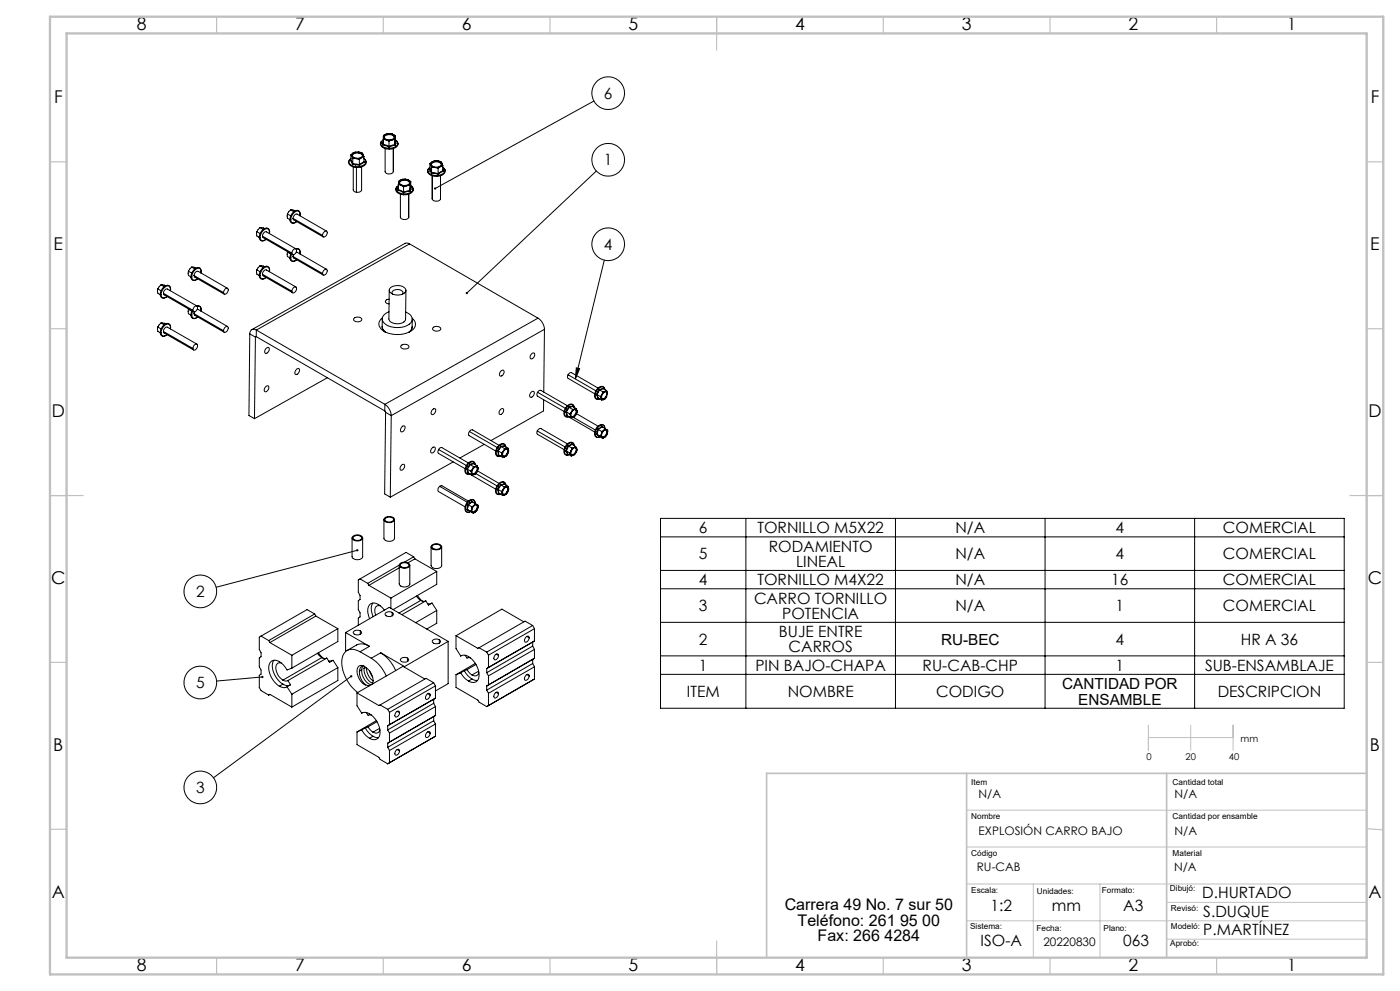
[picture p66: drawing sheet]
<svg xmlns="http://www.w3.org/2000/svg" width="420mm" height="297mm" viewBox="0 0 420 297" stroke-linecap="round" stroke-linejoin="round" font-family="sans-serif">
<defs><g id="words">
<g font-size="5.3">
<text x="41" y="9">8</text>
<text x="88.5" y="9">7</text>
<text x="138.5" y="9">6</text>
<text x="188.5" y="9">5</text>
<text x="238.5" y="9">4</text>
<text x="288.5" y="9">3</text>
<text x="338.5" y="9">2</text>
<text x="386" y="9">1</text>
<text x="16.2" y="30.8">F</text>
<text x="411.2" y="30.8">F</text>
<text x="16.1" y="75">E</text>
<text x="411.1" y="75">E</text>
<text x="15.5" y="125">D</text>
<text x="410.5" y="125">D</text>
<text x="15.4" y="175">C</text>
<text x="410.4" y="175">C</text>
<text x="16" y="225">B</text>
<text x="411" y="225">B</text>
<text x="15.5" y="269.3">A</text>
<text x="410.5" y="269.3">A</text>
<text x="41" y="291">8</text>
<text x="88.5" y="291">7</text>
<text x="138.5" y="291">6</text>
<text x="188.5" y="291">5</text>
<text x="238.5" y="291">4</text>
<text x="288.5" y="291">3</text>
<text x="338.5" y="291">2</text>
<text x="386" y="291">1</text>
</g>
<g font-size="4.8">
<text x="235.4" y="272.9">Carrera 49 No. 7 sur 50</text>
<text x="239.3" y="277.4">Teléfono: 261 95 00</text>
<text x="245.3" y="281.9">Fax: 266 4284</text>
</g>
<g font-size="4.7">
<text x="181.2" y="29.6">6</text>
<text x="181.2" y="49.6">1</text>
<text x="181.2" y="74.9">4</text>
<text x="209.7" y="159.8">6</text>
<text x="227.2" y="159.8">TORNILLO M5X22</text>
<text x="286.6" y="159.8">N/A</text>
<text x="334.7" y="159.8">4</text>
<text x="366.9" y="159.8">COMERCIAL</text>
<text x="209.7" y="167.6">5</text>
<text x="230.6" y="165.3">RODAMIENTO</text>
<text x="286.6" y="167.6">N/A</text>
<text x="334.7" y="167.6">4</text>
<text x="366.9" y="167.6">COMERCIAL</text>
<text x="238.8" y="169.8">LINEAL</text>
<text x="58.8" y="178.9">2</text>
<text x="209.7" y="175.4">4</text>
<text x="227.2" y="175.4">TORNILLO M4X22</text>
<text x="286.6" y="175.4">N/A</text>
<text x="333.4" y="175.4">16</text>
<text x="366.9" y="175.4">COMERCIAL</text>
<text x="209.7" y="183.2">3</text>
<text x="226.2" y="180.9">CARRO TORNILLO</text>
<text x="234.7" y="185.4">POTENCIA</text>
<text x="286.6" y="183.2">N/A</text>
<text x="334.7" y="183.2">1</text>
<text x="366.9" y="183.2">COMERCIAL</text>
<text x="233.7" y="190.9">BUJE ENTRE</text>
<text x="209.7" y="193.2">2</text>
<text x="236.6" y="195.5">CARROS</text>
<text x="334.7" y="193.2">4</text>
<text x="372.2" y="193.2">HR A 36</text>
<text x="209.7" y="201">1</text>
<text x="226.6" y="201">PIN BAJO-CHAPA</text>
<text x="276.8" y="201">RU-CAB-CHP</text>
<text x="334.7" y="201">1</text>
<text x="361.5" y="201">SUB-ENSAMBLAJE</text>
<text x="58.8" y="206.2">5</text>
<text x="206.1" y="208.9">ITEM</text>
<text x="236.3" y="208.9">NOMBRE</text>
<text x="280.8" y="208.9">CODIGO</text>
<text x="365.3" y="208.9">DESCRIPCION</text>
<text x="58.8" y="237.7">3</text>
<text x="360.7" y="269.2">D.HURTADO</text>
<text x="297.2" y="272.9">1:2</text>
<text x="315.6" y="272.9">mm</text>
<text x="337" y="272.9">A3</text>
<text x="361" y="274.8">S.DUQUE</text>
<text x="361" y="280.2">P.MARTÍNEZ</text>
<text x="294.2" y="283.5">ISO-A</text>
<text x="337" y="283.5">063</text>
</g>
<g font-size="4.6">
<text x="282.3" y="193.2">RU-BEC</text>
<text x="318.6" y="206.6">CANTIDAD POR</text>
<text x="323.5" y="211.2">ENSAMBLE</text>
</g>
<g font-size="3.5">
<text x="293.6" y="239.2">N/A</text>
<text x="352.4" y="239.2">N/A</text>
<text x="293.6" y="250.2">EXPLOSIÓN CARRO BAJO</text>
<text x="352.4" y="250.2">N/A</text>
<text x="293.1" y="261.2">RU-CAB</text>
<text x="352.2" y="261.1">N/A</text>
<text x="313" y="283.5">20220830</text>
</g>
<g font-size="2.8">
<text x="343.9" y="227.8">0</text>
<text x="355.7" y="227.8">20</text>
<text x="368.7" y="227.8">40</text>
<text x="372.2" y="222.3">mm</text>
</g>
<g font-size="2.5">
<text x="291.4" y="235.1">Item</text>
<text x="351.8" y="235.1">Cantidad total</text>
<text x="291.4" y="245.5">Nombre</text>
<text x="351.8" y="245.5">Cantidad por ensamble</text>
<text x="291.4" y="256.5">Código</text>
<text x="351.8" y="256.5">Material</text>
<text x="291.4" y="267.7">Escala:</text>
<text x="311" y="267.8">Unidades:</text>
<text x="330.6" y="267.7">Formato:</text>
<text x="351" y="267">Dibujó:</text>
<text x="351.3" y="272.9">Revisó:</text>
<text x="291" y="278.4">Sistema:</text>
<text x="311" y="279">Fecha:</text>
<text x="331.1" y="279">Plano:</text>
<text x="351.3" y="278.4">Modeló:</text>
<text x="351.1" y="283.5">Aprobó:</text>
</g>
</g></defs>
<g fill="none" stroke="#000" stroke-width=".3">
<path d="M178.2 30.3l-47.7 26.2M105.1 48.1l.7 1.1M105.2 48l-.1 .1M105.3 48l.5 1.1M105.3 48l-.2 .1M105.3 46.4l.3 .4M105.3 46.4v1.6M105.6 46.8l.6 .6 .6 .1M105.6 46.8l.2 .7M105.8 49.2l1 .1M105.8 46.2a1.81 1.81 0 0 1 3 .4 1.76 1.76 0 0 1-3.1-.1zM105.8 49.1l2 .3"/>
<path d="M105.8 49.1v.1M105.8 47.5h1M105.8 47.5v1.6M105.9 45.9a.73 .73 0 0 0-.3 .9M105.9 45.9l-.6 .5M106 50v7l.3 .4 .6 .2M106.6 49.9a2.54 2.54 0 0 0 3.1-1.5l-.5-.8a1.24 1.24 0 0 1 .7 1.2 1.24 1.24 0 0 1-1.1 1.1l-.9 .3h-1.3M106.6 49.9l-.9-.3a1.14 1.14 0 0 1-1-.9 1.14 1.14 0 0 1 .6-1.2 1.31 1.31 0 0 0-.7 1.5 1.31 1.31 0 0 0 1.3 1l.7 .2M106.6 49.9v.3M106.6 45.6l-.7 .3M106.8 49.3l-.2 .6M106.8 49.3l1 .3"/>
<path d="M106.8 47.5l1 .3M106.9 50.2v7.4M107.6 45.9l.7 .2 .5 .5M107.6 45.9l-1.3 .1-.6 .6M107.6 45.7v.2M107.6 45.6l.7 .1 .6 .6M107.6 45.6h-1.1l-.6 .3M107.6 45.6l1 .2 .3 .5M107.8 49.4v.2M107.8 47.8v1.6M108.5 47.2l-.6 .3h-1.1M108.5 50v6.9l-.2 .4-.6 .3h-.8"/>
<path d="M108.5 47.2l-.7 .6M108.9 46.3a.69 .69 0 0 1-.4 .9M108.9 46.3l.3 .7M109.2 48.5l-1.4 .9M109.2 48.5l.1 .1M109.2 47l-.7 .2M109.2 47v1.5M109.2 48.4l.1 .2M109.3 48.6l-1.5 1M114.1 43a2.81 2.81 0 0 0 3.8 1.6l1.1-.6 .4-.9M114.2 42.9a2.45 2.45 0 0 0 3.3 1.5l1.3-.5 .5-.9M114.2 42.9l-.1 .1"/>
<path d="M114.4 42.4l-.3 .6M114.4 42.4l-.2 .5M114.9 43.4l1.8 .7M114.9 42.7l-.7 .2M114.9 42.7v.7M114.9 42.2v.5M115 43.3l1.7 .6M115 43.3l-.1 .1M115 41.9l-.6 .5M115 41.7l.9 .2M115 41.7v1.6M115 41l.2 .5 .7 .4"/>
<path d="M115 41v.7M115.3 41.1a1.86 1.86 0 0 1 3 0M115.3 41v.1M115.5 40.5a1.9 1.9 0 0 1 2.8 .6 1.76 1.76 0 0 1-3-.1zM115.5 44.5v6.9a1.42 1.42 0 0 0 2.5 0v-6.9M115.9 41.9h1.7M115.9 41.9l.8 .4M116 40.1l-.7 .4-.3 .5M116 40.1l1.7 .1M116 40.1l-1 .5v.4M116 40.1l.8-.1 .9 .2M116.7 43.9v.2"/>
<path d="M116.7 42.3v1.6M117.6 41.9l-.9 .4M117.7 40.2l.6 .4 .2 .5M117.7 40.2l.8 .4v2.8M118.5 43.4l-1.8 .5M118.5 43.4l.1 .1M118.5 41.1l-.2 .5-.7 .3M118.5 42.2v1.2M118.5 42.2l.2 .1M118.5 41.9l.6 .5 .2 .6M118.5 41.1v.7l-.9 .1M118.6 43.5l-1.9 .6"/>
<path d="M118.6 42.8v.7M118.6 42.8l.7 .2M118.7 42.3l-.1 .5M118.7 56.5a2.06 2.06 0 0 0 2.5 1.9 2.65 2.65 0 0 0 2.8-1.4M118.8 42l.6 1.1M118.9 56.4a1.98 1.98 0 0 0 2.3 1.7l2-.4 .7-.8M118.9 56.4l-.2 .1M119 56.1l-.3 .4M119.3 43l.1 .1M119.4 57l1.6 .7M119.5 56.8l1.6 .8M119.5 56.8l-.1 .2"/>
<path d="M119.5 55.7l-.6 .7M119.5 55.3l.8 .2M119.5 55.3v1.5M119.5 56.3l-.6 .1M119.5 56.5l-.1 .5M119.6 54.6l.1 .5 .6 .4M119.6 54.6l-.1 .7M119.8 54.6a1.9 1.9 0 0 1 3.1 0v.3M119.8 54.6a1.72 1.72 0 0 0 3.1 .3M119.8 54.8a1.85 1.85 0 0 1 3.1 0M119.8 54.6v.2M120.1 58.2v6.9a1.48 1.48 0 0 0 2.5 .1"/>
<path d="M120.3 55.5l1.7 .2M120.3 55.5l.8 .5M120.7 53.8l-.7 .3-.4 .5M120.7 53.8l1.7 .1M120.7 53.8l-.9 .3-.2 .5M120.7 53.8l1-.1 .7 .2M121.1 57.6l-.1 .1M121.1 56v1.6M122 55.7l-.9 .3M122.4 53.9l.5 .3 .2 .7M122.4 53.9l.8 .5M122.6 58.2v7"/>
<path d="M122.9 57.1l-1.8 .5M122.9 57.1l.1 .2M122.9 55.6v1.5M122.9 55.6l-.9 .1M123 57.3l-2 .4M123.1 54.9l-.2 .3-.9 .5M123.1 54.9l-.2 .7M123.2 56.6l-.2 .7M123.2 56.6l.7 .3M123.2 56l-.3 1.1M123.2 56l.2 .1M123.2 55.7l.6 .5 .1 .7"/>
<path d="M123.2 54.4l-.1 .5M123.2 54.4v1.6M123.3 56l.1 .1M123.4 56.1l-.2 .5M123.5 55.8l.5 .7v.5M123.9 56.9l.1 .1M128.4 51.5v.2M128.6 50.5l-.3 .7 .1 .5M128.8 50.7l.3 .5M129 50.6l.5 1.1M129 50.6l-.2 .1M129 50.2l-.6 .7v.6"/>
<path d="M129 49l.2 .5M129 49v1.6M129.1 51.2l-.7 .3M129.1 51.2l.3 .7M129.2 49.5l.5 .4 .8 .3M129.2 49.5l.3 .7M129.4 51.9l2 .3M129.5 51.7l1.9 .3M129.5 51.7l-.1 .2M129.5 50.2h1M129.5 50.2v1.5M129.6 48.7a1.85 1.85 0 0 1 2.8 .5 1.77 1.77 0 0 1-3 0z"/>
<path d="M129.6 52.7l.1 7.1M129.7 48.5a.72 .72 0 0 0-.5 1M129.7 48.5l-.7 .5M129.7 52.7v7.1M130.5 50.2l.9 .2M131.4 48.2l-1.2 .1-.5 .2M131.4 48.2l.9 .4 .3 .4M131.4 48.2l.9 .3 .3 .5M131.4 48.2h-1l-.7 .3M131.4 52v.2M131.4 50.4v1.6M132.2 49.9l-.8 .3h-.9"/>
<path d="M132.2 52.7v6.9a1.46 1.46 0 0 1-2.5 .2M132.2 49.9l-.8 .5M132.4 49.2a1.9 1.9 0 0 0-3 .1M132.4 49v.2M132.4 49.2v.1M132.6 49v.5l-.4 .4M132.6 49l.3 .6M132.9 51.2l-1.5 .8M132.9 51.2l.1 .1M132.9 49.6l-.7 .3M132.9 49.6v1.6M132.9 51l.1 .3"/>
<path d="M132.9 50.7l.4 .1M133 51.3l-1.6 .9M133.3 50.8l-.4-.6 .6 .6M133.3 50.8a1.67 1.67 0 0 1-2 1.8l-2-.3-.9-.8M133.3 50.8h.2M133.5 50.8a1.85 1.85 0 0 1-2.4 2 2.76 2.76 0 0 1-2.7-1.1M178.9 51.3l-38.8 36.5M77 69.4l1 .6M77 69.4v1.3l.8 .5M77.8 71.1a1.07 1.07 0 0 0 .7 1.1 1.07 1.07 0 0 0 1.3-.5 .94 .94 0 0 1-1.1 .5 .94 .94 0 0 1-.7-1M77.8 71.1l.2 .1M78 79.7l-1 1.2"/>
<path d="M78 79.7l1 .5M78 79.7l1.3 .2M78 68.2l-1 1.2M78 68.2l1 .6M78 68.2l1.3 .3M78.7 70.8l.4-1 .7-.4 8.9 5.1a.95 .95 0 0 1 1 .2 .95 .95 0 0 1 .4 .9M78.7 70.8l.2 .4 8.9 5.1M78.7 70.8l8.9 5M79.8 79.8a2.72 2.72 0 0 0-2 2.7M79.8 68.4a2.88 2.88 0 0 0-2 2.7M79.9 79.8l.7 .3 .3 .8M79.9 68.3l.7 .3 .3 .9"/>
<path d="M80.8 69.5a.97 .97 0 0 0-.7-1 .97 .97 0 0 0-1.1 .6l-.6 .8-.4 1.3M80.8 69.5v.5M80.9 69.5l-.1 .5M80.9 69.5h-.1M86.2 64.1l1 .6M86.2 64.1v1.3l.8 .5M86.2 75.6l1 .5M86.2 75.6v1.3l.8 .4M86.3 75.5l-.1 .1M87 65.8a1.09 1.09 0 0 0 .7 1.1 1.09 1.09 0 0 0 1.3-.5M87 77.2a1.09 1.09 0 0 0 .7 1.2 1.09 1.09 0 0 0 1.3-.5M87 65.8h.2"/>
<path d="M87 77.2l.2 .1M87.2 62.9l-1 1.2M87.2 62.9l.9 .6M87.2 62.9l1.3 .3M87.2 65.8a.93 .93 0 0 0 .7 1 .93 .93 0 0 0 1.1-.4M87.2 77.3a.92 .92 0 0 0 .7 1 .92 .92 0 0 0 1.1-.5M87.3 76l-.3 1.2M87.5 76.2l-.3 1.1M87.9 65.4l.4-.9 .8-.3 8.9 5.1M87.9 65.4l.2 .5 8.9 5.1M87.9 76.9l.2 .4 8.9 5.1M87.9 74.9l.7-.4a1.02 1.02 0 0 1 .2 1.2 1.02 1.02 0 0 1-1.1 .6l-.1-.7z"/>
<path d="M87.9 65.4l8.9 5.2M87.9 76.9l8.9 5.1M88.1 76.3l-.2 .6M88.9 75.6l9.1 5.1M88.9 74.7h.2a.8 .8 0 0 1 .9 1M90 64.2a.99 .99 0 0 0-.7-1 .99 .99 0 0 0-1.2 .6l-.7 1.2-.2 .8M90.1 64.2a1.12 1.12 0 0 0-.9-1.2 1.12 1.12 0 0 0-1.3 .7l-.8 1.2-.1 .9M90.1 64.2l-.1 .5v-.5M90.1 75.6l-.1 .5v-.4M90.1 64.2h-.1M90.1 75.6l-.1 .1M97.1 69.6l.7-.4a1.07 1.07 0 0 1 .2 1.2 1.07 1.07 0 0 1-1.1 .6l-.1-.8z"/>
<path d="M122.6 65.1v.1M122.9 73.1l-.8-.3-.6 .2-46 25.8M122.9 73.1l-46 25.8M122.9 73.1l38.5 22.3M181.3 78l-8.7 35.6M47.3 86.6l1 .6M47.3 86.6v1.3l.8 .4M47.3 98l1 .6M47.3 98v1.3l.8 .4M48.1 88.2a1.09 1.09 0 0 0 .7 1.2 1.09 1.09 0 0 0 1.3-.5 .96 .96 0 0 1-1.1 .4 .96 .96 0 0 1-.7-1M48.1 99.7a1.09 1.09 0 0 0 .7 1.1 1.09 1.09 0 0 0 1.3-.5 .96 .96 0 0 1-1.1 .4 .96 .96 0 0 1-.7-1M48.1 88.2h.1"/>
<path d="M48.1 88.2l.2 .1M48.1 99.7h.2M48.3 85.4l-1 1.2M48.3 85.4l.9 .5M48.3 85.4l1.3 .3M48.3 96.8l-1 1.2M48.3 96.8l.9 .5M48.3 96.8l1.3 .3M49 87.9l.4-.9 .7-.4 9 5.1M49 87.9l.2 .4 8.9 5.1M49 99.3l.4-.9 .7-.4 9 5.1M49 99.3l.2 .5 8.9 5.1"/>
<path d="M49 87.9l8.9 5.1M49 99.3l8.9 5.1M50.1 85.5a2.82 2.82 0 0 0-2 2.7M50.1 96.9a2.88 2.88 0 0 0-2 2.8M50.2 85.5l.7 .3 .3 .8M50.2 96.9l.7 .3 .3 .9M51.1 86.7a.97 .97 0 0 0-.7-1.1 .97 .97 0 0 0-1.2 .7l-.5 .7-.4 1.3M51.1 98.1a.97 .97 0 0 0-.7-1 .97 .97 0 0 0-1.2 .6l-.5 .8-.4 1.2M51.1 86.7v.4M51.1 98.1v.4M51.2 86.6l-.1 .5M51.2 98.1l-.1 .5"/>
<path d="M51.2 86.6l-.1 .1M51.2 98.1h-.1M56.5 92.7l1 .6M56.5 92.7v1.3l.8 .4M56.5 81.3l1 .5M56.5 81.3v1.2l.8 .5M56.6 92.6l-.1 .1M57.3 94.4a1.07 1.07 0 0 0 .7 1.1 1.07 1.07 0 0 0 1.3-.5M57.3 82.9a1.07 1.07 0 0 0 .7 1.2 1.07 1.07 0 0 0 1.3-.5M57.3 94.3v.1M57.3 94.4h.2M57.3 82.9l.2 .1"/>
<path d="M57.5 80l-1 1.3M57.5 80l1 .6M57.5 80l1.3 .4M57.5 94.4a.92 .92 0 0 0 .7 1 .92 .92 0 0 0 1.1-.4M57.5 83a.93 .93 0 0 0 .7 1 .93 .93 0 0 0 1.1-.5M57.6 93.2l-.3 1.1M57.8 93.3l-.3 1.1M58.2 92.1l.7-.4a1.02 1.02 0 0 1 .2 1.2 1.02 1.02 0 0 1-1.1 .5l-.1-.4zM58.2 94l.2 .5 8.9 5.1M58.2 82.6l.4-.9 .8-.4 8.9 5.1M58.2 82.6l.2 .4 8.9 5.2M58.2 94l8.9 5.1"/>
<path d="M58.2 82.6l8.9 5.1M58.3 93.5l-.1 .5M59 91.7a.95 .95 0 0 1 1 .1 .95 .95 0 0 1 .4 .9M59.2 92.7l9.1 5.2M59.2 91.9l.2-.1a.8 .8 0 0 1 .9 1M59.3 80.2l.8 .3 .3 .8M59.3 80.2a2.88 2.88 0 0 0-2 2.7M60.3 81.4a.99 .99 0 0 0-.7-1.1 .99 .99 0 0 0-1.2 .7l-.7 1.2-.2 .8M60.4 92.7l-.1 .5v-.4M60.4 81.3l-.1 .5v-.4M60.4 92.7l-.1 .1M60.4 81.3l-.1 .1"/>
<path d="M67.6 98l.3-.1a.43 .43 0 0 1 .6 .4 .94 .94 0 0 1-.4 1 .94 .94 0 0 1-1 .1v-.6zM67.6 86.5l.5-.1a1.06 1.06 0 0 1 .2 1.1 1.06 1.06 0 0 1-1.1 .6l-.1-.7zM76.9 98.9a1.23 1.23 0 0 0-1.4-.1 1.23 1.23 0 0 0-.6 1.3M76.9 98.9l38.6 22.3M76.9 98.9v2M77 80.9l1 .6M77 80.9v1.3l.8 .4M77.8 82.5a1.07 1.07 0 0 0 .7 1.2 1.07 1.07 0 0 0 1.3-.6 .94 .94 0 0 1-1.1 .5 .94 .94 0 0 1-.7-1M77.8 82.5h.1M77.8 82.5l.2 .1M78.7 82.2l.4-.9 .7-.4 9 5.1M78.7 82.2l.2 .4 8.9 5.1"/>
<path d="M78.7 82.2l8.9 5.1M80.8 81a.97 .97 0 0 0-.7-1 .97 .97 0 0 0-1.1 .5l-.6 .8-.4 1.3M80.8 81v.4M80.9 80.9l-.1 .5M80.9 80.9l-.1 .1M87.9 86.4l.7-.4a1.02 1.02 0 0 1 .2 1.2 1.02 1.02 0 0 1-1.1 .5l-.1-.7zM97.1 81.1l.5-.4a.43 .43 0 0 1 .6 .5 .94 .94 0 0 1-.4 1 .94 .94 0 0 1-1 0zM106.2 95.4a1.54 1.54 0 0 1 2.3 .4 1.49 1.49 0 0 1-2.4 0zM114.7 95.6v2.7l.9 1.2M114.7 95.2a2.27 2.27 0 0 0-1 2.3 2.27 2.27 0 0 0 1.6 1.8 7.8 7.8 0 0 0 9-1l.3-1.4-.3-.8-.7-.7M116.7 93.4a2.05 2.05 0 0 0-1.8 1.5 2.05 2.05 0 0 0 .6 2.2 6.3 6.3 0 0 0 7.9-.7 2.15 2.15 0 0 0-1.7-2.9M116.7 89.7a.71 .71 0 0 0-1 .3 .71 .71 0 0 0 .5 1l.5 .1"/>
<path d="M116.8 87l-.1 8.6a2.9 2.9 0 0 0 4.1 1.1l.7-.5 .2-.6 .1-8.6M117.1 86.3a3.5 3.5 0 0 1 4.6 .4 1.82 1.82 0 0 1-2.2 1.7 2.27 2.27 0 0 1-2.7-1.5zM117.8 88.2a.94 .94 0 0 1 .1-1.2 .94 .94 0 0 1 1.1-.2 1.25 1.25 0 0 1 1.8 1.2l-.1 .2M123.6 98l-.2 .8-.7 .8 .7-.8zM123.7 95.7l-.1 2.3M129.9 98.2a1.54 1.54 0 0 1 2.4 .4 1.53 1.53 0 0 1-2.5 0zM161.4 95.4a4.3 4.3 0 0 1 1.9 3.3M161.4 95.4l-45.9 25.8M163.3 98.7l-45.9 25.9M163.3 98.7l-.2 18.8M58.2 103.5l.7-.4a1.02 1.02 0 0 1 .2 1.2 1.02 1.02 0 0 1-1.1 .5l-.1-.4zM74.9 100.1l1.7 .9"/>
<path d="M74.9 100.1l-.2 24.4 1.6 1M76.6 101l-.3 24.5M76.9 100.9l-.3 .1M76.9 100.9l38.5 22.3M79.7 115.9l.5-.3a1.01 1.01 0 0 1 .4 1.1 1.01 1.01 0 0 1-.9 .7l-.4-.4v-.6zM79.9 104.4l.6-.3a1.11 1.11 0 0 1 .1 1.2 1.11 1.11 0 0 1-1 .6l-.2-.6zM88.9 110.7l.5-.2a.94 .94 0 0 1 .5 .9 .94 .94 0 0 1-.8 .8l-.4 .1-.3-.4zM98.2 113.2l-21.9 12.3M120.3 103.6a1.54 1.54 0 0 1 2.4 .3 1.49 1.49 0 0 1-2.5 .1zM150.3 111.2l.5-.3a.99 .99 0 0 1 .4 1.1 .99 .99 0 0 1-.9 .7l-.5-.3zM159.3 117.5l.5-.2a.99 .99 0 0 1 .5 1.1 .99 .99 0 0 1-1 .7l-.4-.4zM159.5 106l.5-.2a.98 .98 0 0 1 .4 1.1 .98 .98 0 0 1-.9 .7l-.4-.2-.1-.5z"/>
<path d="M161.3 117.6l-.2 .6 .2 .5 7.9 4.6M161.3 117.6l.4-.5 .6-.1 7.9 4.6M161.3 117.6l8.3 4.8M163.1 119.8v3.4l-15.8 8.8M170.4 112.3l.5-.5 .5-.1 8 4.6M170.4 112.3l-.1 .6 .1 .5 8 4.6M170.4 112.3l8.4 4.8M172.9 110.2l1 .3-1.3 3.1zM178.8 117.2a1.63 1.63 0 0 1 2.5-1l.1 .6a.99 .99 0 0 0-.8-.9 .99 .99 0 0 0-1.1 .6l-.6 .8M178.8 117.2a1.58 1.58 0 0 0 .5 2.5l.5-.2a.95 .95 0 0 1-1.1-.2 .95 .95 0 0 1-.1-1.1l.3-.9M178.8 117.2l.1 .1M178.9 118.2l.4 1.1"/>
<path d="M178.9 118.2h.2M178.9 117.3l.5 .2M179.1 118.2l.3 1.1M179.1 118.2l1 .6M179.4 117.5l-.5 .7M179.4 119.3h-.1M179.4 119.3l1.1 .6M179.7 116.7l.1 .1M179.7 116.7l-.3 .8M179.8 116.8l-.7 1.4M179.8 116.8l1.1 .6M180.1 118.8l.3 .6"/>
<path d="M180.4 119.4l.3 .4h.4M180.4 119.4l.1 .5M180.6 118.2l-.2 1.2M180.6 118.2l-.5 .6M180.9 117.9a.68 .68 0 0 1 1-.4 .68 .68 0 0 1 .2 1l-.3 .7a.69 .69 0 0 1-1 .4 .69 .69 0 0 1-.2-1zM180.9 116.4l-1.2 .3M180.9 116.4v.1M180.9 117.4l-.3 .8M180.9 116.5l-1.1 .3M180.9 116.5l1.1 .6M181.1 119.8l-.6 .1M181.5 117.3l-.9 .9"/>
<path d="M181.5 117.3l-.6 .1M181.6 119.6l-.5 .2M181.8 118.8l-.4 .5-.7 .3M181.8 118.8h.1M181.9 117.5l.1 .6-.2 .7M182 117.1l.2 .6-.2-.4h-.5M182 117.1l-.5 .2M182 118.9l-.9 .9M115.4 123.2l.3 .4M115.5 121.2a4.3 4.3 0 0 1 1.9 3.4M115.5 121.2l-.1 2M115.7 123.6l1.7 1"/>
<path d="M115.7 123.6l-.3 24.4 1.7 1M117.4 124.6l-.3 24.4M120.5 139.4l.5-.3a.98 .98 0 0 1 .4 1.1 .98 .98 0 0 1-1 .7l-.3-.1-.1-.5zM120.6 127.9l.5-.3a.94 .94 0 0 1 .4 1 .94 .94 0 0 1-.7 .8h-.4l-.3-.3zM129.7 134.2a.5 .5 0 0 1 .6-.2 .5 .5 0 0 1 .3 .6l-.5 .9-.7 .2-.2-.6zM129.8 122.7l.5-.3a1.01 1.01 0 0 1 .4 1.1 1.01 1.01 0 0 1-.9 .8l-.5-.4zM131.6 134.7l-.2 .6 .2 .6 7.9 4.6M131.6 134.7l.4-.5h.6l7.9 4.5M131.6 134.7l8.3 4.8M136 138.4l-18.9 10.6M139.9 139.5a1.64 1.64 0 0 0 .4 2.6l.7-.1M139.9 139.5l.2 .1"/>
<path d="M140.1 139.6a1.44 1.44 0 0 0 .4 2.5l.4-.1M140.1 139.6l.4 .3M140.5 139.9l-.4 .7M140.8 129.3l-.3 .9 .3 .4 7.9 4.6M140.8 129.3l.5-.4 .4-.1 8 4.7M140.8 129.3l8.4 4.8M140.9 139.1l.1 .1M140.9 139.1l-.4 .8M141 139.2l-.8 1.4M141 139.2l1.1 .6M142.1 138.8l-1.2 .3M142.1 138.8v.2"/>
<path d="M142.1 139.8l-.4 .8M142.1 139l-1.1 .2M142.1 139l1.1 .6M142.5 139.2a.96 .96 0 0 0-.8-.9 .96 .96 0 0 0-1 .6l-.6 .7M142.6 139.2a1.1 1.1 0 0 0-.9-1 1.1 1.1 0 0 0-1.3 .6l-.5 .7M142.7 139.8l-1 .8M142.7 139.8h.4l.3 .4M142.7 139.8h-.6M142.9 139.9l.3 .4-.3 1M143.2 139.6l-.5 .2M143.2 139.6l.2 .6M145.3 133.2l-7.3 4.1"/>
<path d="M149.2 134a1.85 1.85 0 0 0 .2 2.8l.8-.1a1.04 1.04 0 0 1-1.3-.4 1.04 1.04 0 0 1 .1-1.3l.4-.9M149.2 134a1.37 1.37 0 0 1 1.1-1 1.37 1.37 0 0 1 1.4 .6v.3a1.03 1.03 0 0 0-.9-.9 1.03 1.03 0 0 0-1.1 .8l-.3 .3M149.2 134l.2 .1M149.3 135.1l.2 1.2M149.3 135.1h.1M149.4 135.1l.2 1.2M149.4 135.1l1.1 .6M149.4 134.1l.4 .3M149.5 136.3h.1M149.6 136.3l1 .6M149.8 134.4l-.5 .7M150.2 122.7l.2-.2a.4 .4 0 0 1 .4-.1 .4 .4 0 0 1 .3 .4 1.08 1.08 0 0 1-1.3 1.3v-.8z"/>
<path d="M150.2 133.7l.1 .1M150.2 133.7l-.4 .7M150.3 133.8l-.9 1.3M150.3 133.8l1.1 .6M150.5 135.7l.1 .7M150.6 136.4l.3 .5h.3M150.6 136.4v.5M150.6 136.9h.6M151 135.1l-.4 1.3M151 135.1l-.5 .6M151.3 134.9l.6-.3a.97 .97 0 0 1 .6 .9 .97 .97 0 0 1-.6 1 .69 .69 0 0 1-1 .1 .69 .69 0 0 1 0-1.1zM151.3 133.7l-1 .1"/>
<path d="M151.3 133.6l-1.1 .1M151.3 133.6v.1M151.3 133.7l1.1 .6M151.4 134.4l-.4 .7M151.4 134.4h.6M152 134.4l-1 .7M152 134.4l.4 .1 .2 .5M152 136.1l-.5 .5-.5 .1M152 136.1l.2 .1M152.2 134.6l.1 .5-.3 1M152.2 136.2l-1 .7M152.2 136.2l-.5 .6-.5 .1"/>
<path d="M152.4 134.3l-.4 .1M152.4 134.3l.2 .7M152.6 135l-.4 1.2M152.6 135v.5M161.2 129.1l.7-.7h.4l7.9 4.6M161.2 129.1l-.2 .6 .3 .5 7.9 4.6M161.2 129.1l8.3 4.8M169.4 134.1a1.86 1.86 0 0 1 2.6-1.3l.2 .7v-.3a1.07 1.07 0 0 0-1.1-.6 1.07 1.07 0 0 0-.9 .8l-.5 .8M169.4 134.1a1.43 1.43 0 0 0 .9 2.3l.4-.1h-.3a.89 .89 0 0 1-.9-.3 .89 .89 0 0 1-.1-.9l.3-.9M169.4 134.1l.3 .1M169.6 122.3a1.67 1.67 0 0 0 .4 2.7l.7-.2M169.6 122.3a1.53 1.53 0 0 1 2.5-.7l.1 .5a.96 .96 0 0 0-.8-.9 .96 .96 0 0 0-1 .5l-.6 .8"/>
<path d="M169.6 122.3l.2 .2M169.7 134.2l.4 .2M169.7 135.1l.5 1M169.7 135.1h.2M169.8 123.4l.2 1.2M169.8 123.4h.1M169.8 122.5a1.45 1.45 0 0 0 .4 2.5l.4-.2M169.8 122.5l.5 .2M169.9 135.1l.4 1M169.9 135.1l1 .6M169.9 123.4l.3 1.2M169.9 123.4l1.1 .7"/>
<path d="M170.1 134.4l-.4 .7M170.2 124.6h-.2M170.2 124.6l1 .6M170.2 136.1h.1M170.3 122.7l-.5 .7M170.3 136l-.1 .1M170.3 136.1l1.1 .6M170.4 133.6l.1 .1M170.4 133.6l-.3 .8M170.5 124.9l7.9 4.6M170.5 133.7l-.6 1.4M170.5 133.7l1.1 .6"/>
<path d="M170.6 122l.1 .1M170.6 122l-.3 .7M170.7 122.1l-.8 1.3M170.7 122.1l1.1 .6M170.9 135.7l.3 .5M171 124.1l.2 .6M171.2 124.7l.1 .3 .5 .1M171.2 124.7v.5M171.2 136.2l.4 .3h.4M171.2 136.2l.2 .5M171.3 135.1l-.1 1.1M171.3 135.1l-.4 .6"/>
<path d="M171.4 123.4l-.2 1.3M171.4 123.4l-.4 .7M171.6 133.1l-1.2 .5M171.6 133.1v.1M171.6 134.3l-.3 .8M171.6 133.1l.1 .1M171.6 133.2l-1.1 .5M171.6 134.8l.8-.6a1 1 0 0 1 .6 .9 1 1 0 0 1-.6 1l-.3 .2a.52 .52 0 0 1-.6 0 .52 .52 0 0 1-.2-.5zM171.6 133.2l1.1 .6M171.8 123.2a.67 .67 0 0 1 1-.4 .67 .67 0 0 1 .1 1.1l-.4 .6a.68 .68 0 0 1-1 .4 .68 .68 0 0 1-.1-1.1zM171.8 121.8l-1.1 .3M171.8 121.7l-1.2 .3"/>
<path d="M171.8 121.7v.1M171.8 122.7l-.4 .7M171.8 121.8l1.1 .6M171.8 125.1l-.6 .1M171.9 125.1l6.7 3.8M172 136.5l-.6 .2M172.2 134.1l-.9 1M172.2 134.1l.4-.1 .4 .3M172.2 134.1l-.6 .2M172.4 122.6l-1 .8M172.4 122.6l.4 .1 .3 .3M172.4 122.6l-.6 .1"/>
<path d="M172.5 136.2l-.5 .3M172.6 124.1l-.8 .7h-.4M172.6 124.1l.1 .1M172.6 134.2l.3 .5-.2 .7M172.6 122.8l.2 .7-.2 .6M172.7 135.4l-.7 .8-.6 .1M172.7 133.8l-.5 .3M172.7 135.4l.1 .1M172.7 133.8l.3 .5M172.8 124.3l-1 .8M172.8 124.3l-.5 .6-.5 .2M172.9 122.4l-.5 .2"/>
<path d="M172.9 122.4l.2 .6M172.9 135.5l-.9 1M172.9 124l6.5 3.7M173 134.3l-.1 1.2M173.1 123l-.3 1.3M173.1 134.7l-.2 .8M178.5 129.3a2.44 2.44 0 0 1 2.4-2l.4 .4 .1 .7a.94 .94 0 0 0-.6-1 .94 .94 0 0 0-1.1 .4l-1.1 1.6M178.5 129.3a1.11 1.11 0 0 0 0 1.4 1.11 1.11 0 0 0 1.5 .2 1.01 1.01 0 0 1-1.3-.2 1.01 1.01 0 0 1-.1-1.3M178.5 129.3l.1 .1M178.6 129.4h.6M178.9 130.2l.8 .6M178.9 130.2h.2"/>
<path d="M179.1 130.2l.7 .6M179.1 130.2l1 .6M179.2 129.4l-.3 .8M179.4 128.7h.1M179.4 128.7l-.2 .7M179.5 128.7l-.4 1.5M179.5 128.7l1 .6M179.7 130.8h.1M179.7 130.7v.1M179.8 130.8l1 .6M180.1 130.8l.5 .3M180.4 130.1l-.1 .6 .3 .4"/>
<path d="M180.4 130.1l-.3 .7M180.5 127.7l-1.1 1M180.5 127.7l.1 .2M180.5 129.3l-.1 .8M180.5 127.7l.4 .4M180.6 131.1l.2 .3M181.1 129.1a.59 .59 0 0 1 .5-.2 .59 .59 0 0 1 .5 .4 1.36 1.36 0 0 1-1.5 1.6l-.1-.8zM181.2 128.9l-.8 1.2M181.2 128.9l-.7 .4M181.5 131l-.5 .2-.4-.1M181.5 131l-.7 .4M181.6 128.5l-1-.6-1.1 .8"/>
<path d="M181.6 128.5l-.4 .4M181.6 128.5l.5 .3M181.9 128.9l.1 .9M182 129.8l-.6 .9-.7 .3M182 129.8l.1 .1M182.1 128.8l-.9 .1M182.1 128.8l.2 .5-.1 .6M182.1 128.8l.3 .3-.2 .8M182.2 129.9l-.7 1.1M115.2 155.7v5.6a1.83 1.83 0 0 0 3.2 0v-5.6M115.4 155.2a2.07 2.07 0 0 1 3 .4 1.77 1.77 0 0 1-1.6 1 1.77 1.77 0 0 1-1.6-.9zM115.8 155.2a1.63 1.63 0 0 1 2.3 .5 1.47 1.47 0 0 1-2.6-.1z"/>
<path d="M131.9 145.8l-.5 .8 .2 .7 7.9 4.6M131.9 145.8l.7-.2 7.9 4.6M131.9 145.8l8.3 4.7M140.1 152.7l.8 .5M140.1 152.7h.1M140.1 140.6l.3 1.1M140.1 140.6h.1M140.2 152.7l.8 .5M140.2 140.6l.3 1.1M140.2 152.7l1.1 .6M140.2 140.6l1.1 .6M140.4 151.2l-.3 1.5"/>
<path d="M140.4 151.2l.1 .1M140.5 141.7h-.1M140.5 141.7l1 .6M140.5 151.3l-.3 1.4M140.5 151.3l1.1 .6M140.6 150.1a2.47 2.47 0 0 0-.7 3.4l.6 .1 .7-.3a1.02 1.02 0 0 1-1.4-.1 1.02 1.02 0 0 1 0-1.3l1-1.7M140.6 150.1a1.08 1.08 0 0 1 1.3-.4 1.08 1.08 0 0 1 .7 1.2 .97 .97 0 0 0-.7-1.1 .97 .97 0 0 0-1.1 .4M140.6 150.1l.2 .1M140.8 150.2l.2 .5M140.8 142l7.9 4.6M140.9 153.2h.1M141 153.2h-.1"/>
<path d="M141 153.2l1 .6M141 150.7l-.6 .5M141.3 153.3l.4 .3M141.3 141.2l.2 .6M141.5 152.6v.6l.2 .4M141.5 141.8l.1 .3 .6 .1M141.5 152.6l-.2 .7M141.5 141.8v.5M141.5 150.2l.1 .2M141.5 150.2l.8 .5M141.5 150.2l-.5 .5M141.6 150.4l-1.1 .9"/>
<path d="M141.6 151.9l-.1 .7M141.6 150.4l1.1 .6M141.7 153.6l.3 .2M141.7 140.6l-.2 1.2M141.7 140.6l-.4 .6M142.1 140.3a.69 .69 0 0 1 1-.3 .69 .69 0 0 1 .1 1l-.4 .7a.68 .68 0 0 1-1 .3 .68 .68 0 0 1-.1-1zM142.2 142.2l-.7 .1M142.2 151.5l-.7 1.1M142.2 151.6l.5-.3a.77 .77 0 0 1 .6 .6 .77 .77 0 0 1-.2 .8l-.2 .3a.68 .68 0 0 1-1 .5 .68 .68 0 0 1-.3-1zM142.2 151.5l-.6 .4M142.3 150.7v.1M142.5 153.2l-.8 .2"/>
<path d="M142.5 153.2l.1 .1M142.7 153.4l-.5 .3-.5-.1M142.7 151l-.5 .5M142.7 151l.4 .2M142.7 153.4l-.7 .4M142.7 141.9l6.4 3.7M142.9 141.3l-.7 .7h-.5M142.9 141.3l.1 .1M142.9 151.3l.2 1-.6 .9M143.1 141.4l-.9 .8M143.1 141.4l-.5 .7-.4 .1M143.1 151.2h-.3l-.6 .3"/>
<path d="M143.1 151.2l.3 1M143.1 151.2l.3 .2v.8M143.2 141.1l6.5 3.8M143.4 152.2l-.7 1.2M143.4 140.2l-.3 1.2M143.4 140.2v.5M149.2 145.6a1.73 1.73 0 0 0 .2 2.6l.7-.1a.99 .99 0 0 1-1.2-.3 .99 .99 0 0 1 0-1.2l.4-.9M149.2 145.6a1.46 1.46 0 0 1 2.4-.7l.1 .4-.1-.3a.95 .95 0 0 0-1.6 0l-.7 .7M149.2 145.6l.1 .1M149.3 146.6l.2 1.2M149.3 146.6l.1 .1M149.3 145.7l.5 .3"/>
<path d="M149.4 146.7l.2 1.1M149.4 146.7l1.1 .6M149.6 147.8h-.1M149.6 147.8l1.1 .6M149.8 146l-.5 .6M150.1 145.2l.1 .1M150.1 145.2l-.3 .8M150.2 145.3l-.8 1.4M150.2 145.3l1.1 .6M150.5 147.3l.2 .6M150.7 147.9l.2 .4 .4 .1M150.7 147.9v.5"/>
<path d="M151 146.6l-.3 1.3M151 146.6l-.5 .7M151.3 146.4a.68 .68 0 0 1 1-.3 .68 .68 0 0 1 .1 1.1l-.4 .6a.69 .69 0 0 1-1.1 .3 .69 .69 0 0 1 0-1.1zM151.3 145l-1.2 .2M151.3 145v.1M151.3 145.1l-1.1 .2M151.3 145.9l-.3 .7M151.3 145.1l1.1 .6M151.3 148.4h-.6M151.9 145.9l-.9 .7M151.9 145.9l.5 .1 .2 .3M151.9 145.9h-.6"/>
<path d="M152 147.5l-.4 .5-.6 .1M152 147.5h.2M152.2 146l.1 .8-.3 .7M152.3 147.6l-1 .8M152.3 147.6l-.5 .6-.5 .2M152.4 145.7l-.5 .2M152.4 145.7l.2 .6M152.6 146.3l-.3 1.3M152.6 146.3v.6M198.2 155.4h205.1v56.9h-205.1zM223.8 155.4v56.9M268.6 155.4v56.9"/>
<path d="M313.5 155.4v56.9M358.4 155.4v56.9M105.6 161.2v5.6a1.82 1.82 0 0 0 3.2 0v-5.6M105.8 160.8a1.88 1.88 0 0 1 3 .5 1.9 1.9 0 0 1-3.2 0zM106.2 160.8a1.52 1.52 0 0 1 2.3 .5 1.57 1.57 0 0 1-2.6 0zM107.2 164.9l-42.4 11.1M108 173.5l-.5 .3v3.7l.5 1v1.2l-.5 .3v2.7l.5 1v1.2l-.5 .3v2.2M108 173.5l2.3 1.3M110.3 174.8l.4 .6M110.7 175.4l6.6 3.8M117.3 179.2v3.1M119.8 169.4v5.6a1.83 1.83 0 0 0 3.1 0v-5.6"/>
<path d="M119.8 170.2l-9.1 5.2M119.8 169.4l-9.5 5.4M120.1 168.9a1.78 1.78 0 0 1 2.8 .6 1.9 1.9 0 0 1-3.1-.1zM120.2 169.1a1.63 1.63 0 0 1 2.5 .3 1.43 1.43 0 0 1-1.3 .7 1.43 1.43 0 0 1-1.3-.8zM124.1 166.9l-2.8 1.6M124.1 166.9l.4 .6M124.1 166.9l-2.3-1.3-13.8 7.9M124.5 167.5l-2.1 1.2M124.5 167.5l6.5 3.8M124.9 178.6l1.3 1.3M125.2 178.5l1.5 1.7M126.2 179.9l.8 .3 .7-.1"/>
<path d="M126.2 179.9l-6.5 3.8M129.3 163.9v5.6a1.83 1.83 0 0 0 3.2 0v-5.6M129.6 163.4a2.13 2.13 0 0 1 2.9 .4 1.8 1.8 0 0 1-3.2 .1zM129.7 163.6a1.63 1.63 0 0 1 2.5 .3 1.45 1.45 0 0 1-1.3 .7 1.45 1.45 0 0 1-1.3-.8zM131 171.3l-13.7 7.9M131 171.3v3.8l-13.1 7.6M198.2 160.9h205.1M198.2 171h205.1M198.2 176.5h205.1M78.3 190.6l-.5 .4v3.6l.5 1v1.2l-.5 .4v2.6l.5 1v1.2l-.5 .4v3.7l.5 .9 2.3 1.3 .4-.2 6.6 3.8M78.3 190.6l2.3 1.4M80.6 192l.4 .6"/>
<path d="M81 192.6l6.6 3.8M82.2 197.9a5.8 5.8 0 0 0 2.1 6.8l.6 .3M84.4 198.7a1.37 1.37 0 0 0-1.4 .5 1.37 1.37 0 0 0-.2 1.5l.9 2 1.2 1.1M87.6 196.4v3.8M94.4 184l-13.8 8M94.4 184l.4 .6M94.4 184l-2.3-1.3-13.8 7.9M94.8 184.6l-13.8 8M94.8 184.6l6.6 3.8M95.2 195.8l1.3 1.3M95.5 195.6l1.5 1.7M96.5 197.1l.8 .3 .7-.2"/>
<path d="M96.5 197.1l-11.6 6.7M98 197.2l-11.6 6.8M98 197.2l.8 1.3 1.1-.6 1.5 2.2M99.8 197.9l-1.2 .2M101.4 188.4l-13.8 8M101.4 188.4v3.9l-13.8 7.9M103.7 189.6l7.1 4.1M103.7 189.6l13.1-7.6 17.6 10.2M103.7 189.6v5.7M106.3 189.1a1.4 1.4 0 0 1 2.1 .6 1.42 1.42 0 0 1-2.4-.2zM108 195.3a3.2 3.2 0 0 0-5.3 1.8 11.5 11.5 0 0 0 4.6 10.4M108 195.3l3.4 2"/>
<path d="M108.1 189.1v1M108.9 199.5a1.73 1.73 0 0 0-1.1 1.7M108.9 199.5l-.4 1.2M109.4 199.7l-.2 .6M110.8 193.7l-1.9-.7h-1.2l-3.6 1.9M110.8 193.7l-2.8 1.6M111.4 197.3a11.8 11.8 0 0 1 4.5 5.3M111.8 180.7a4.3 4.3 0 0 0 .1 4.1M114.1 181.6a1.37 1.37 0 0 0-1.5 .4 1.37 1.37 0 0 0-.1 1.5l.2 .9M114.2 195.6a11.5 11.5 0 0 1 4.5 5.4M114.2 195.6l7.2 4.2M114.2 195.6l-2.8 1.7"/>
<path d="M115.3 182.9a3.8 3.8 0 0 0-4-2 3.2 3.2 0 0 0-.6 4l.2 .5M115.6 183.7a1.64 1.64 0 0 1 2.4 .2 1.31 1.31 0 0 1-1.2 .9 1.31 1.31 0 0 1-1.3-.9zM117.7 183.5v1.1M120.3 197.4a1.44 1.44 0 0 1 2.3 .4 1.42 1.42 0 0 1-2.5-.2zM121.4 199.8v.2M122.2 197.2v1.1M127.7 180.1l-7.1 4.1M127.7 180.1l.9 1.3 1-.7 1.4 2.2M129.5 180.8l-1.2 .1M129.8 191.9a1.48 1.48 0 0 1 2.4 .4 1.42 1.42 0 0 1-2.5-.2zM131 182.9v3.9l-3 1.7M131 182.9l-6.3 3.7"/>
<path d="M131.8 191.7v1.1M134.4 192.2l-13 7.6M134.4 192.2v12.7l-3.8 2.2M136.8 190.5l6.6 3.8 .3-.2M136.8 190.5v3.9l1.4 2.2M138.2 196.6a2.96 2.96 0 0 1 3.8 1.4 5.6 5.6 0 0 1 1.4 5.8l-.3 .3a2.07 2.07 0 0 1-2.6 0M138.4 196.5l-.2 .1M139.6 196.4l.5 .8h1M142.6 198.8l-5.8 3.4M142.8 199.1l-2.7 1.6M143.7 194.1l2.3 1.3M146 195.4l.5 1"/>
<path d="M146.5 196.4v3.6l-.5 .4M148.5 196.4l.7-.4a1.02 1.02 0 0 1 .2 1.1 1.02 1.02 0 0 1-1.1 .6l-.2-.4zM148.8 196l.7 .5M157.2 186.4l-6.6-3.8-13.8 7.9M157.9 190.8l.5-.2a1.06 1.06 0 0 1 .2 1.2 1.06 1.06 0 0 1-1.1 .6l-.1-.7zM158 190.7l.8 .5M159.8 187.5l-13.8 7.9M159.8 187.5l.5 .9M159.8 187.5l-2.3-1.3-13.8 7.9M159.8 193.6l-13.8 8M159.8 193.6l.5 1M159.8 198.9l-13.8 7.9"/>
<path d="M159.8 198.9l.5 .9M160.3 188.4l-13.8 8M160.3 188.4v3.7M160.3 194.6v2.7M160.3 199.8v3.7M160.3 192.1l-14.3 8.3M160.3 192.1l-.5 .3v1.2M160.3 197.3l-.5 .3v1.3M160.3 194.6l-13.8 8M160.3 197.3l-14.3 8.3M160.3 199.8l-13.8 8M198.2 186.5h205.1"/>
<path d="M198.2 196.6h205.1M78.7 202.9l-13.7 1.2M83.8 205.7a2.17 2.17 0 0 0 2.3 .1M84.9 205a2.4 2.4 0 0 0 2.2 .3M84.9 203.8l.8 .3 .7-.1M84.9 205l-1.1 .7M86.1 205.8l1.5 2.3M86.4 204l.8 1.2-1.1 .6M87.6 200.2l-1.5 .6-.2-.4a4.4 4.4 0 0 0-3.9-2.5 2.56 2.56 0 0 0-1.2 3.5 7.3 7.3 0 0 0 3 4.3M87.6 208.1v3.8M101.4 200.1v3.8l-13.8 8M101.4 200.1l-13.8 8"/>
<path d="M105.4 202.7l-41.4 30.4M107.1 207.7l6.6 3.8 .3-.2M107.1 207.7v3.8l1.4 2.2M107.1 219.4v3.8l6.6 3.8 .3 .6 2.3 1.3M107.8 201.2a5 5 0 0 0 1.9 4M108.5 218.8l1.1 1.4 1.2 1.1M108.5 213.7a3.1 3.1 0 0 1 3.8 1.5 5.6 5.6 0 0 1 1.4 5.7l-.3 .3a2.07 2.07 0 0 1-2.6 .1M108.5 200.7a4.3 4.3 0 0 0 2.9 4.5M108.5 218.8l-1.4 .6M108.5 200.7l-.7 .5M108.7 213.6l-.2 .1M109.2 200.3a4.5 4.5 0 0 0 2.6 4.4"/>
<path d="M109.6 218.2a6 6 0 0 0 2.3 2.5M109.6 218.2l-1.1 .6M109.7 200.1a4.4 4.4 0 0 1 2 4.9M109.7 200.1a1.45 1.45 0 0 0-1.7-.5 1.45 1.45 0 0 0-.9 1.6 4.3 4.3 0 0 0 2.6 4M109.7 205.2l1.1 .3M109.7 200.1l-.5 .2M109.9 213.5l.5 .9 1-.1M109.9 200.2l.1 .5a4.7 4.7 0 0 0 1.9 3.4M110.4 217.8l1.5 1.6M110.4 217.8l-.8 .4M110.8 201.1l1 1.7M112.9 216l-5.8 3.4"/>
<path d="M113.1 216.3l-2.7 1.5M113.9 218.3l-2 1.1M114 218.7l-.1 .3a1.26 1.26 0 0 1-2 .4M114 211.3l2.3 1.3M116.3 212.6l.5 .9M116.3 217.5v1.3M116.3 218.8l.5 .9M116.8 213.5v3.7l-.5 .3M116.8 219.7v2.7l-.5 .3M118.8 213.5l.7-.4a1.04 1.04 0 0 1 .2 1.2 1.04 1.04 0 0 1-1.1 .5l-.2-.4zM119.1 213.2l.8 .4M127.5 203.5l-6.6-3.8-13.8 8"/>
<path d="M128.2 208l.5-.2a1.06 1.06 0 0 1 .1 1.2 1.06 1.06 0 0 1-1 .5l-.1-.7zM128.2 219.4l.5-.2a1.06 1.06 0 0 1 .1 1.2 1.06 1.06 0 0 1-1 .6l-.1-.8zM128.3 207.9l.7 .4M128.3 219.3l.7 .4M130.1 216l-13.8 8M130.1 204.6l-13.8 8M130.1 204.6l.5 1M130.1 204.6l-2.3-1.3-13.8 8M130.1 210.8l-13.8 8M130.1 210.8l.5 1M130.1 216l.5 1M130.6 217l-13.8 7.9"/>
<path d="M130.6 205.6l-13.8 7.9M130.6 205.6v3.6M130.6 211.8v2.6M130.6 217v3.7M130.6 209.2l-14.3 8.3M130.6 209.2l-.5 .4v1.2M130.6 214.4l-.5 .4v1.2M130.6 211.8l-13.8 7.9M130.6 214.4l-14.3 8.3M136.8 202.2v3.8l6.6 3.8 .3 .6 2.3 1.4M138.2 201.6l1.1 1.5 1.2 1M138.2 201.6l-1.4 .6"/>
<path d="M139.3 201a6.4 6.4 0 0 0 2.3 2.5M139.3 201l-1.1 .6M140.1 200.7l1.5 1.6M140.1 200.7l-.8 .3M141.6 203.5l1.7 .4M141.6 203.5l-1.1 .6M143.6 201.2l-2 1.1M143.7 201.6l-.3 .6a1.27 1.27 0 0 1-1.8 .1M146 200.4v1.2M146 205.6v1.2M146 201.6l.5 1M146 206.8l.5 1"/>
<path d="M146.5 202.6v2.6l-.5 .4M146.5 207.8v3.7M146.5 211.5l-.5 .3M148.5 207.8l.7-.4a1.02 1.02 0 0 1 .2 1.2 1.02 1.02 0 0 1-1.1 .5l-.2-.4zM148.8 207.5l.7 .4M157.9 202.2l.5-.1a1.06 1.06 0 0 1 .2 1.1 1.06 1.06 0 0 1-1.1 .6l-.1-.7zM158 202.2l.8 .4M160.3 203.5l-13.8 8M160.3 203.5l-14.3 8.3M198.2 202.1h205.1M111.9 220.7l1.7 .4M111.9 220.7l-1.1 .6"/>
<path d="M116.3 222.7v1.3M116.3 224l.5 .9M116.8 224.9v3.7M116.8 228.6l-.5 .3M118.8 224.9l.7-.4a1.04 1.04 0 0 1 .2 1.2 1.04 1.04 0 0 1-1.1 .6l-.2-.5zM119.1 224.6l.8 .4M130.6 220.7l-13.8 7.9M130.6 220.7l-14.3 8.2"/>
<circle cx="182.5" cy="27.9" r="4.9"/>
<circle cx="182.5" cy="47.9" r="4.9"/>
<circle cx="182.5" cy="73.2" r="4.9"/>
<circle cx="60.1" cy="177.2" r="4.9"/>
<circle cx="60.1" cy="204.6" r="4.9"/>
<circle cx="60.1" cy="236" r="4.9"/>
</g>
<path d="M344.5 217.3v7.5M357.2 217.3v7.5M369.9 217.3v7.5M344.5 221h25.4M290 242.8h120M290 253.9h120M290 264.9h120M290 276h120M310 264.9v22.1M330 264.9v22.1M350 270.4h60M350 281.5h60" fill="none" stroke="#c0c0c0" stroke-width=".3"/>
<g fill="none" stroke="#c0c0c0" stroke-width=".35">
<path d="M65 5v5M115 5v5M165 5v5M215 5v10M265 5v5M315 5v5M365 5v5M15 48.5h5M410 48.5h5M15 98.5h5M410 98.5h5M15 148.5h10"/>
<path d="M405 148.5h10M15 198.5h5M410 198.5h5M15 248.5h5M410 248.4l5 .3M65 287v5M115 287v5M165 287v5M215 282v10M265 287v5M315 287v5M365 287v5"/>
</g>
<path d="M290 231.8v55.2M350 231.8v55.2M410 231.8h-180v55.2" fill="none" stroke="#c0c0c0" stroke-width=".5"/>
<path d="M15 5h400v287h-400zM20 10h390v277h-390z" fill="none" stroke="#c0c0c0" stroke-width=".7"/>
<path d="M139.9 87.5l-.1 .5 .3-.2-.3 .2a.35 .35 0 0 0 .5 .1 .35 .35 0 0 0 0-.5 .35 .35 0 0 0-.4-.1zM130.2 56.3v.4l.3-.2-.3 .2a.34 .34 0 0 0 .5 .1 .34 .34 0 0 0 0-.6 .34 .34 0 0 0-.5 .1zM172.9 110.2l1 .3-1.3 3.1zM107 164.6a.34 .34 0 0 0 .1 .6 .34 .34 0 0 0 .4-.4l-.3 .1 .3-.2zM78.5 202.6a.35 .35 0 0 0 .1 .6 .35 .35 0 0 0 .5-.4l-.4 .1 .4-.1-.2-.2zM105.1 202.5a.34 .34 0 0 0 0 .4 .34 .34 0 0 0 .5 0 .34 .34 0 0 0 .1-.4l-.3 .2 .3-.2z" fill="#000"/>
<use href="#words"/>
</svg>
